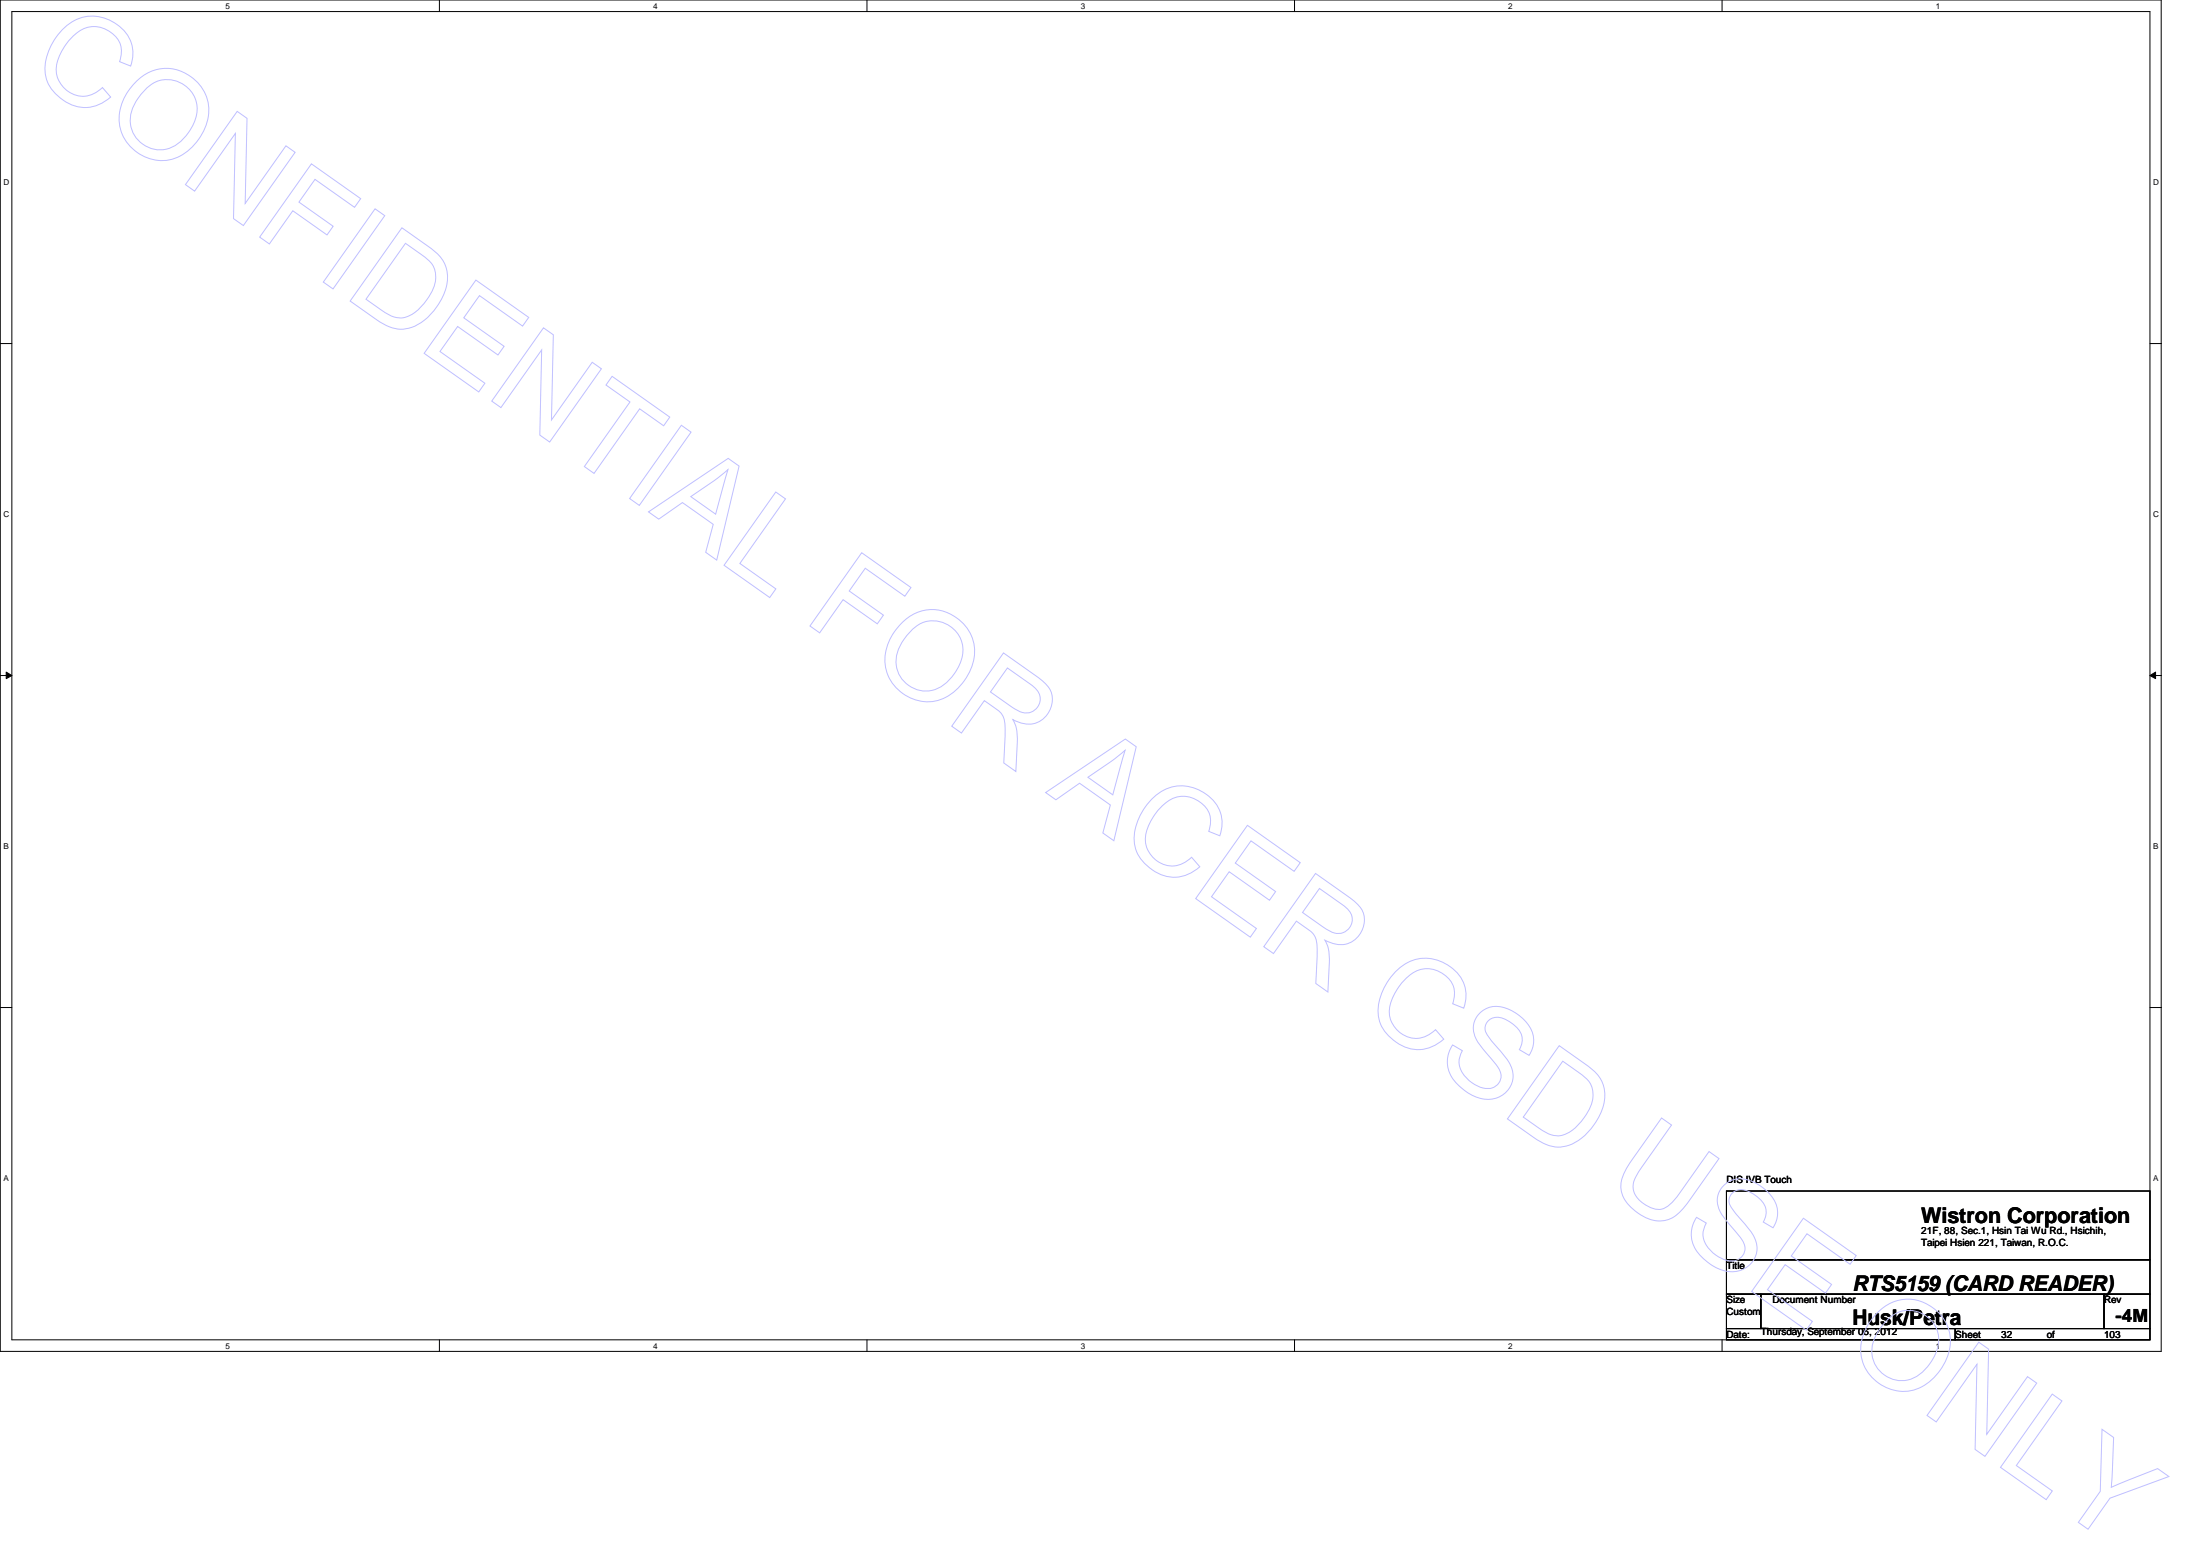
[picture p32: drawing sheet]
<svg xmlns="http://www.w3.org/2000/svg" width="297mm" height="210mm" viewBox="0 0 297 210" stroke-linecap="round" stroke-linejoin="round" font-family="sans-serif">
<defs><g id="words">
<g font-size="2.9">
<text x="260.2" y="165.6">Wistron Corporation</text>
<text x="250.9" y="179.5">Husk/Petra</text>
<text x="250.9" y="174.9">RTS5159 (CARD READER)</text>
</g>
<text font-size="2.5" x="286.6" y="179">-4M</text>
<g font-size="1.4">
<text x="233.8" y="160.2">DIS IVB Touch</text>
<text x="260.2" y="167.2">21F, 88, Sec.1, Hsin Tai Wu Rd., Hsichih,</text>
<text x="233.8" y="171.8">Title</text>
<text x="260.2" y="168.7">Taipei Hsien 221, Taiwan, R.O.C.</text>
<text x="233.8" y="176.5">Size</text>
<text x="233.8" y="178">Custom</text>
<text x="240.1" y="176.5">Document Number</text>
<text x="285" y="176.5">Rev</text>
<text x="233.8" y="181.1">Date:</text>
<text x="238.5" y="180.8">Thursday, September 06, 2012</text>
<text x="264.8" y="181.1">Sheet</text>
<text x="271.1" y="181.1">32</text>
<text x="277.2" y="181.1">of</text>
<text x="285" y="181.1">103</text>
</g>
<g font-size="1.1">
<text x="30.6" y="1.2">5</text>
<text x="88.5" y="1.2">4</text>
<text x="146.4" y="1.2">3</text>
<text x="204.3" y="1.2">2</text>
<text x="262.2" y="1.2">1</text>
<text x=".5" y="25">D</text>
<text x="291.6" y="25">D</text>
<text x=".5" y="70">C</text>
<text x="291.6" y="70">C</text>
<text x=".5" y="114.9">B</text>
<text x="291.6" y="114.9">B</text>
<text x=".5" y="159.9">A</text>
<text x="291.6" y="159.9">A</text>
<text x="30.6" y="182.6">5</text>
<text x="88.5" y="182.6">4</text>
<text x="146.4" y="182.6">3</text>
<text x="204.3" y="182.6">2</text>
<text x="262.2" y="182.6">1</text>
</g>
</g></defs>
<path d="M0 0h292.7v183h-292.7zM1.6 1.6h289.6v179.8h-289.6z" fill="none" stroke="#000" stroke-width=".14"/>
<g fill="#fff">
<path d="M30.6 .2h.6v1.2h-.6z"/>
<path d="M30.6 181.7h.6v1.1h-.6z"/>
</g>
<path d="M59.5 0v1.6M59.5 181.4v1.6" fill="none" stroke="#000" stroke-width=".14"/>
<g fill="#fff">
<path d="M88.5 .2h.6v1.2h-.6z"/>
<path d="M88.5 181.7h.6v1.1h-.6z"/>
</g>
<path d="M117.4 0v1.6M117.4 181.4v1.6" fill="none" stroke="#000" stroke-width=".14"/>
<g fill="#fff">
<path d="M146.4 .2h.6v1.2h-.6z"/>
<path d="M146.4 181.7h.6v1.1h-.6z"/>
</g>
<path d="M175.3 0v1.6M175.3 181.4v1.6" fill="none" stroke="#000" stroke-width=".14"/>
<g fill="#fff">
<path d="M204.3 .2h.6v1.2h-.6z"/>
<path d="M204.3 181.7h.6v1.1h-.6z"/>
</g>
<path d="M233.3 0v1.6M233.3 181.4v1.6" fill="none" stroke="#000" stroke-width=".14"/>
<g fill="#fff">
<path d="M262.2 .2h.6v1.2h-.6z"/>
<path d="M262.2 181.7h.6v1.1h-.6z"/>
<path d="M.5 24h.7v1.2h-.7z"/>
<path d="M291.6 24h.8v1.2h-.8z"/>
<path d="M.5 69h.7v1.2h-.7z"/>
<path d="M291.6 69h.8v1.2h-.8z"/>
</g>
<path d="M0 46.5h1.6M291.2 46.5h1.6" fill="none" stroke="#000" stroke-width=".14"/>
<g fill="#fff">
<path d="M.5 114h.7v1.1h-.7z"/>
<path d="M291.6 114h.8v1.1h-.8z"/>
</g>
<path d="M0 91.5h1.6M.8 91l.8 .5-.8 .4zM291.2 91.5l.8-.5v.9zM291.2 91.5h1.6" fill="none" stroke="#000" stroke-width=".14"/>
<path d="M.8 91l.8 .5-.8 .4zM291.2 91.5l.8-.5v.9z" fill="#000"/>
<g fill="#fff">
<path d="M.5 158.9h.7v1.2h-.7z"/>
<path d="M291.6 158.9h.8v1.2h-.8z"/>
</g>
<path d="M0 136.4h1.6M291.2 136.4h1.6M233.8 161.3h57.4v9.3h-57.4zM233.8 170.6h57.4v4.7h-57.4zM233.8 175.3h4.7v4.6h-4.7zM233.8 179.9h31v1.5h-31zM238.5 175.3h46.5v4.6h-46.5zM264.8 179.9h26.4v1.5h-26.4zM285 175.3h6.2v4.6h-6.2z" fill="none" stroke="#000" stroke-width=".14"/>
<g fill="none" stroke="#bfbfff" stroke-width=".14">
<path d="M8.4 4.1a5.6 5.6 0 0 1 9.5 2.2 4.9 4.9 0 0 1-.2 2.6l-1.5-.6a3.2 3.2 0 0 0-1.6-4.2 3.7 3.7 0 0 0-4.7 .8 6.8 6.8 0 0 0-2.3 5 3.6 3.6 0 0 0 2.5 2.9 3.6 3.6 0 0 0 3.8-.9l1.1 1.2a5.1 5.1 0 0 1-7.4-.3 5 5 0 0 1-1.1-5.8l.8-1.5zM18.4 11.1a5.7 5.7 0 0 1 5.9-1.5 5.7 5.7 0 0 1 3.9 4.6 7.3 7.3 0 0 1-5.3 7.5 5.8 5.8 0 0 1-6-2.8 5.8 5.8 0 0 1 .5-6.6zM19.6 12.2a4.1 4.1 0 0 1 5.5-.6 4.1 4.1 0 0 1 1 5.4 5.6 5.6 0 0 1-4.1 3.3 4.1 4.1 0 0 1-3.9-2.1 4.1 4.1 0 0 1 .2-4.3zM32.1 15.1l1.4 .9-.3 11.6 5.5-7.9 1.3 .9-7 9.9-1.4-.9 .3-11.5-5.5 7.8-1.3-.9zM42.2 22.2l6.7 4.7-.9 1.2-5.3-3.8-2.2 3.1 4.6 3.2-.8 1.2-4.6-3.3-3.2 4.5-1.3-.9zM50.8 28.3l1.3 .9-7 9.9-1.3-.9zM54.4 30.8l3.5 2.5a5.4 5.4 0 0 1 2.7 3.6 7.4 7.4 0 0 1-2.4 5.8 4.9 4.9 0 0 1-6.1 1.2l-4.7-3.1zM54.9 33l2.1 1.4a3.6 3.6 0 0 1 2 3 6.6 6.6 0 0 1-2.5 4.6 3.2 3.2 0 0 1-4.4 .3l-2.5-1.8zM64.5 37.9l7.1 5.1-.8 1.2-5.9-4.2-2.1 3 5.5 3.9-.9 1.2-5.4-3.9-2.4 3.4 6.1 4.3-.9 1.2-7.4-5.3zM73.6 44.4l1.3 .9-.2 11.6 5.5-7.8 1.3 .8-7 10-1.4-1 .3-11.5-5.6 7.8-1.2-.9zM82.9 51l7.8 5.5-.8 1.2-3.3-2.3-6.1 8.7-1.4-.9 6.2-8.8-3.2-2.3zM92.3 57.6l1.3 .9-7 9.9-1.3-.9z"/>
<path d="M87.8 69.3l10.8-7.2 1.5 1-3 12.7-1.5-1 1-3.8-4.2-2.9-3.2 2.2zM93.6 67.3l3.1-2.2 1.9-1.5-1.7 6zM105.1 66.6l1.3 1-6.2 8.7 4.9 3.4-.8 1.2-6.2-4.3zM116.7 74.9l6.7 4.7-.8 1.1-5.4-3.7-2.2 3 4.7 3.3-.9 1.2-4.6-3.3-3.2 4.5-1.3-.9zM122.2 84.3a5.7 5.7 0 0 1 5.9-1.4 5.7 5.7 0 0 1 3.9 4.6 7.3 7.3 0 0 1-5.3 7.4 5.8 5.8 0 0 1-6-2.7 5.8 5.8 0 0 1 .4-6.6zM123.3 85.5a4.1 4.1 0 0 1 5.5-.6 4.1 4.1 0 0 1 1.1 5.4 5.6 5.6 0 0 1-4.2 3.3 4.1 4.1 0 0 1-3.8-2.1 4.1 4.1 0 0 1 .2-4.3zM135.9 88.4l4.4 3.1a4.1 4.1 0 0 1 2.2 3 3.3 3.3 0 0 1-4.8 3.2l-.5-.2a5 5 0 0 1 .6 3.1l-.2 3.9-1.6-1.2 .1-3.5a4.8 4.8 0 0 0-.6-3.3l-2.2-1.6-3.1 4.4-1.3-1zM136.5 90.5l3.1 2.2a2.13 2.13 0 0 1 .9 3 1.96 1.96 0 0 1-2.7 .5l-3.6-2.5zM141.6 107.3l10.8-7.2 1.5 1-3 12.8-1.5-1.1 1-3.8-4.2-2.9-3.2 2.2zM147.4 105.3l3.1-2.2 1.9-1.5-1.7 6zM155.9 108.4a5.6 5.6 0 0 1 9.5 2.2 4.9 4.9 0 0 1-.2 2.6l-1.5-.6a3.2 3.2 0 0 0-1.6-4.3 3.7 3.7 0 0 0-4.7 .9 6.8 6.8 0 0 0-2.2 4.9 3.6 3.6 0 0 0 2.5 3 3.6 3.6 0 0 0 3.7-1l1.1 1.3a5.1 5.1 0 0 1-7.4-.4 5 5 0 0 1-1-5.7l.7-1.5zM169 111.8l7.1 5-.8 1.2-5.9-4.1-2.1 3 5.5 3.8-.8 1.2-5.5-3.8-2.4 3.3 6.1 4.3-.9 1.2-7.3-5.2z"/>
<path d="M178.2 118.3l4.4 3.1a4.1 4.1 0 0 1 2.2 3 3.3 3.3 0 0 1-4.8 3.2l-.5-.3a5 5 0 0 1 .6 3.1l-.2 3.9-1.7-1.1 .2-3.5a4.8 4.8 0 0 0-.6-3.3l-2.2-1.7-3.1 4.4-1.3-.9zM178.7 120.3l3.1 2.2a2.18 2.18 0 0 1 1.2 2.7 1.96 1.96 0 0 1-2.9 .9l-3.7-2.5zM188.9 131.7a5.6 5.6 0 0 1 9.6 2.2 4.8 4.8 0 0 1-.2 2.6l-1.5-.6a3.2 3.2 0 0 0-1.7-4.2 3.7 3.7 0 0 0-4.7 .8 6.8 6.8 0 0 0-2.2 4.9 3.6 3.6 0 0 0 2.5 3 3.6 3.6 0 0 0 3.7-1l1.2 1.3a5.1 5.1 0 0 1-7.4-.3 5 5 0 0 1-1.1-5.8l.7-1.5zM200.3 137.3a3.4 3.4 0 0 1 4.4-.5 4.9 4.9 0 0 1 3 4.2l-.1 .8-.5 1.1-1.3-.8a2.37 2.37 0 0 0-.6-3.2l-.5-.4a2.73 2.73 0 0 0-2.7-.5 1.46 1.46 0 0 0-.5 2.2l.7 .9a12.9 12.9 0 0 1 2.6 3.5 3.3 3.3 0 0 1-1 3.5 3.3 3.3 0 0 1-3.5 .6 6.8 6.8 0 0 1-4.1-3.7 4 4 0 0 1 .6-3.5l1.3 .8a3 3 0 0 0 1 4.1 3.2 3.2 0 0 0 3.3 .8 1.74 1.74 0 0 0 .5-2.7l-.7-.9a13.2 13.2 0 0 1-2.4-3.3 2.8 2.8 0 0 1 .5-3zM211.2 141.6l3.4 2.4a5.4 5.4 0 0 1 2.7 3.6 7.4 7.4 0 0 1-2.4 5.9 4.9 4.9 0 0 1-6.1 1.2l-4.6-3.2zM211.7 143.7l2.1 1.5a3.6 3.6 0 0 1 2 2.9 6.6 6.6 0 0 1-2.5 4.7 3.2 3.2 0 0 1-4.5 .2l-2.5-1.7zM225.1 151.4l1.3 1-4.4 6.2a2.91 2.91 0 0 0-.4 3.3 4.2 4.2 0 0 0 3.5 1.8 4.7 4.7 0 0 0 2.4-2l4-5.8 1.3 1-4 5.7a5.8 5.8 0 0 1-3.3 2.7 5.5 5.5 0 0 1-4.8-2.1 3.7 3.7 0 0 1-.6-4.6l.9-1.5zM233.4 160.7a3.4 3.4 0 0 1 4.3-.5 4.9 4.9 0 0 1 3.1 4.2l-.1 .7-.5 1.2-1.4-.8a2.37 2.37 0 0 0-.6-3.3l-.4-.3a2.73 2.73 0 0 0-2.8-.6 1.46 1.46 0 0 0-.5 2.3l.7 .9a12.9 12.9 0 0 1 2.6 3.5 3.3 3.3 0 0 1-.9 3.4 3.3 3.3 0 0 1-3.5 .6 6.8 6.8 0 0 1-4.1-3.6 4 4 0 0 1 .5-3.5l1.3 .7a3 3 0 0 0 1 4.1 3.2 3.2 0 0 0 3.3 .9 1.74 1.74 0 0 0 .5-2.8l-.7-.8a13.2 13.2 0 0 1-2.4-3.3 2.8 2.8 0 0 1 .6-3zM244.3 165l7.1 5-.8 1.2-5.8-4.1-2.2 3 5.5 3.8-.8 1.2-5.5-3.8-2.4 3.3 6.1 4.3-.8 1.2-7.4-5.2zM254.3 177.7a5.7 5.7 0 0 1 5.9-1.4 5.7 5.7 0 0 1 3.9 4.6 7.3 7.3 0 0 1-5.3 7.4 5.8 5.8 0 0 1-6-2.7 5.8 5.8 0 0 1 .5-6.6zM255.5 178.9a4.1 4.1 0 0 1 5.5-.6 4.1 4.1 0 0 1 1 5.3 5.6 5.6 0 0 1-4.2 3.4 4.1 4.1 0 0 1-3.8-2.1 4.1 4.1 0 0 1 .2-4.3zM268 181.8l1.4 .9-.3 11.5 5.5-7.8 1.3 .9-7 9.9-1.4-.9 .3-11.6-5.5 7.9-1.3-.9z"/>
<path d="M278 188.8l1.3 .9-6.2 8.8 4.9 3.4-.8 1.2-6.2-4.4zM284.7 193.6l1.6 1.1-.3 6.7 6.2-2.5 1.6 1.1-8 2.9-3 4.2-1.3-.9 3-4.2z"/>
</g>
<use href="#words"/>
</svg>
